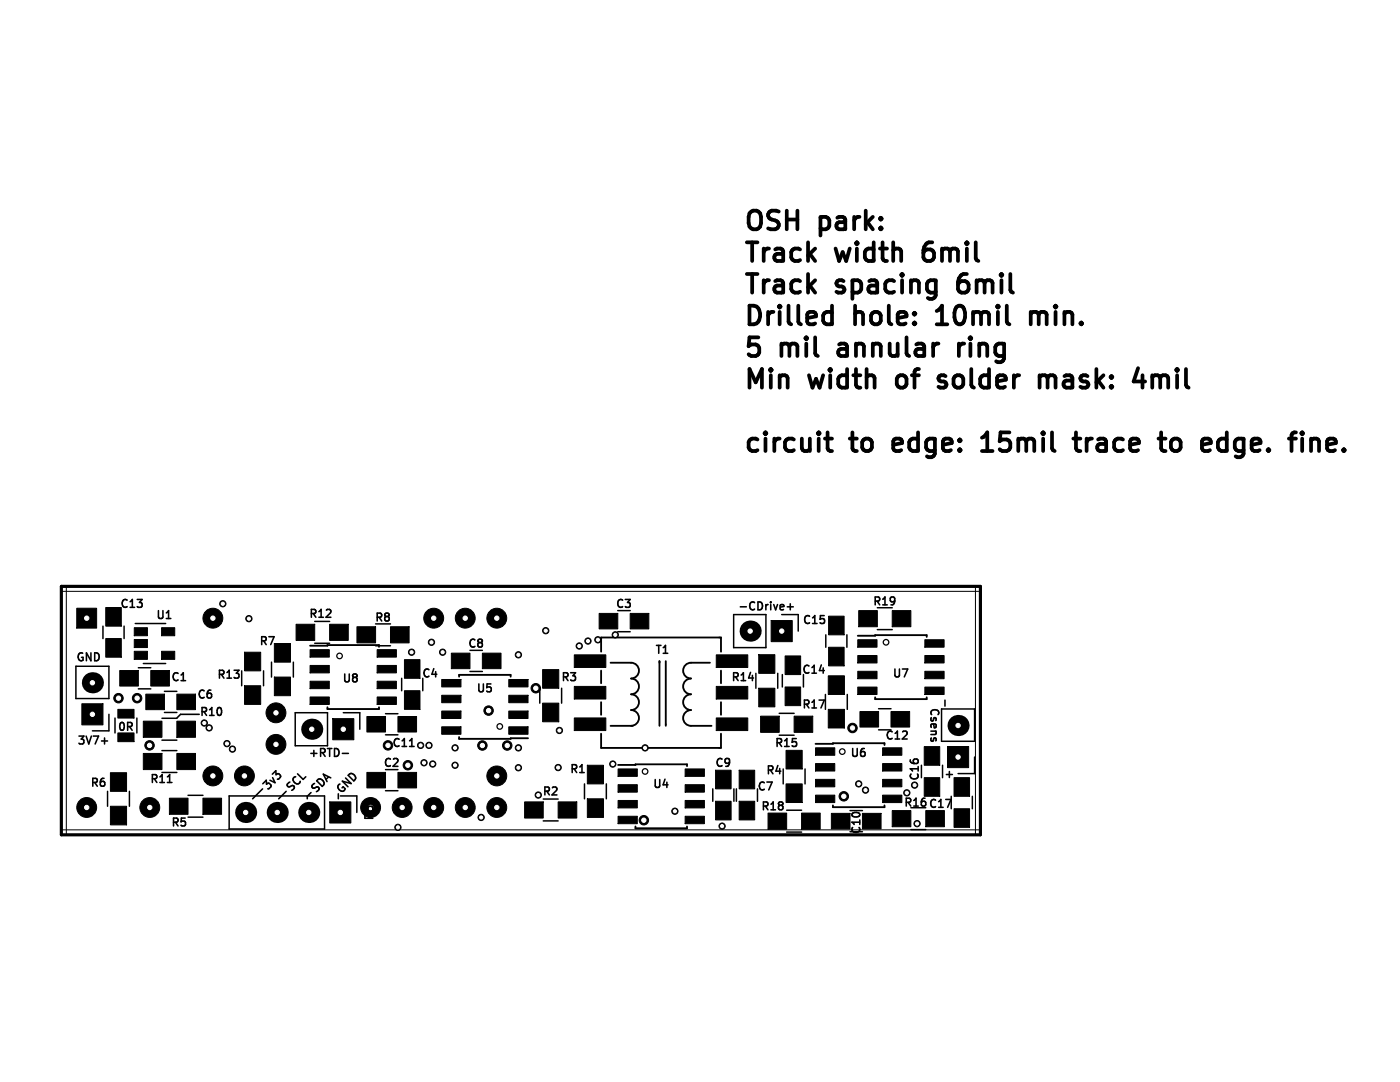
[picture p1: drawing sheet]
<svg xmlns="http://www.w3.org/2000/svg" width="279mm" height="216mm" viewBox="0 0 279 216" stroke-linecap="round" stroke-linejoin="round" font-family="sans-serif">
<g fill="none" stroke="#000" stroke-width=".31">
<path d="M25.4 119.8a.63 .63 0 0 0-.8 0 .63 .63 0 0 0-.2 .7 .59 .59 0 0 0 .3 .6 .59 .59 0 0 0 .7-.1M27.4 119.6h1l-.6 .6 .5 .2v.6l-.2 .2-.7-.2M124.3 119.8a.63 .63 0 0 0-.8 0 .63 .63 0 0 0-.2 .7 .59 .59 0 0 0 .3 .6 .59 .59 0 0 0 .7-.1M124.8 119.6h1l-.6 .6 .5 .2v.6l-.2 .2-.7-.2M174.7 119.9h.7l.2-.3-.1-.3-.2-.2h-.6v1.6M175 119.9l.6 .8M176.2 119.6l.4-.5v1.6M178.6 119.8l-.3 .3-.5-.1-.1-.2 .1-.6 .5-.1 .2 .2a1.04 1.04 0 0 1-.4 1.4h-.3M16.5 130.3a.73 .73 0 0 0-.9 .8 .73 .73 0 0 0 .9 .7l.1-.6h-.3M18.1 130.3v1.5l-.9-1.5v1.5M18.9 130.3a.79 .79 0 0 1 .9 .8 .79 .79 0 0 1-.9 .7zM26 120.1l.4-.5v1.6"/>
<path d="M26 121.2h.9M31.6 121.8v1.3l.3 .3h.3l.3-.3v-1.3M33.2 123.4h.9M33.2 122.3l.4-.5v1.6M35.5 134.4a.63 .63 0 0 0-.8 0 .63 .63 0 0 0-.1 .7 .59 .59 0 0 0 .3 .6 .59 .59 0 0 0 .6 0M36.1 135.8h.9M36.1 134.7l.5-.5v1.6M40.7 137.9a.63 .63 0 0 0-.7-.1 .63 .63 0 0 0-.2 .8 .59 .59 0 0 0 .3 .6 .59 .59 0 0 0 .6-.1M42.1 137.7a.62 .62 0 0 0-.8 .7v.6l.2 .2 .4 .1 .3-.2v-.5l-.1-.2-.5-.1-.3 .3M43.8 134.6l.7-.1 .2-.2-.1-.4-.2-.2h-.6v1.6M44.2 134.6l.5 .7M45.3 135.3h.9"/>
<path d="M45.3 134.2l.4-.5v1.6M46.7 133.7h1l-.5 .6 .4 .2v.7l-.2 .1-.7-.1M52.2 127.9l.8-.1 .1-.2v-.4l-.3-.2h-.6v1.6M52.6 127.9l.5 .7M53.7 127h1l-.7 1.6M62.1 122.4l.8-.1 .1-.2v-.4l-.3-.1h-.6v1.6M62.5 122.4l.5 .8M63.6 123.2h.9M63.6 122l.5-.4v1.6M65.1 121.7l.6-.1 .3 .1v.3l-.9 1.2h.9M68.8 134.5v1.3l.3 .3h.3l.3-.3v-1.3M70.7 135.2l-.3 .3v.3l.3 .3h.3l.3-.3-.1-.5-.2-.1"/>
<path d="M70.7 135.2l-.3-.3 .3-.4 .4 .1 .2 .2-.3 .4M70.7 135.2h.3M75.3 123.2l.7-.1 .2-.2-.1-.4-.2-.2h-.6v1.6M75.7 123.2l.5 .7M77.1 123l-.3-.3 .3-.4 .4 .1 .2 .2-.3 .4M77.1 123l-.3 .3v.3l.3 .3h.3l.3-.3v-.3l-.3-.3M77.1 123h.3M85.6 133.6a.63 .63 0 0 0-.8 0 .63 .63 0 0 0-.2 .8 .59 .59 0 0 0 .3 .6 .59 .59 0 0 0 .7-.1M86.6 133.4l-.4 1.1h1M86.9 134v1.1M94.8 127.7a.63 .63 0 0 0-.8 0 .63 .63 0 0 0-.2 .7 .59 .59 0 0 0 .3 .6 .59 .59 0 0 0 .7 0M95.6 136.5v1.2l.3 .3h.4l.2-.3v-1.2"/>
<path d="M95.7 128.2l-.3 .3v.3l.3 .3h.3l.3-.3v-.3l-.3-.3M95.7 128.2l-.3-.3 .3-.4h.3l.3 .3-.3 .4M95.7 128.2h.3M98 136.5h-.8l-.1 .7 .3-.1h.5l.1 .3v.5l-.3 .1-.6-.1M112.5 135.1l.7-.1 .2-.2-.1-.4-.2-.2h-.6v1.6M112.8 135.1l.6 .7M113.9 134.2h1l-.6 .6 .5 .2v.7l-.2 .1-.7-.1M131 128.8h.9M131.5 128.8v1.6M132.4 130.4h.9M132.4 129.2l.4-.4v1.6M146.4 135.1l.8-.1 .1-.2-.1-.4-.2-.2h-.6v1.6"/>
<path d="M146.8 135.1l.5 .7M147.7 121.1h1.2M147.9 135.8h.9M147.9 134.7l.5-.5v1.6M149.8 134.2l-.4 1.1h1M150.2 134.8v1M150.6 120.3a.63 .63 0 0 0-.8 0 .63 .63 0 0 0-.2 .7 .59 .59 0 0 0 .3 .6 .59 .59 0 0 0 .7-.1M151.3 120.1a.79 .79 0 0 1 .9 .8 .79 .79 0 0 1-.9 .8zM152.8 120.6v1.1M153.3 120.6l-.3 .1-.2 .2M153.8 120.1v.2M153.8 120.6v1.1"/>
<path d="M154.4 120.6l.4 1.1 .4-1.1M155.7 121.2l.7-.2v-.3l-.5-.1-.2 .3 .1 .7h.6M157.1 121.1h1.2M157.7 120.5v1.2M161.4 132.9a.63 .63 0 0 0-.7 0 .63 .63 0 0 0-.2 .7 .59 .59 0 0 0 .3 .7 .59 .59 0 0 0 .6-.1M161.6 123a.63 .63 0 0 0-.8 0 .63 .63 0 0 0-.2 .7 .59 .59 0 0 0 .3 .6 .59 .59 0 0 0 .7 0M162 133.2l.5-.4v1.5M162 134.3h.9M162.2 124.4h.9M162.2 123.3l.4-.5v1.6M163.5 139.7h1l-.7 1.6M163.9 132.7l-.4 1.1h1"/>
<path d="M164.3 133.3v1M164.5 122.8h-.8v.8l.2-.2 .5 .1 .2 .2-.1 .6-.2 .1-.6-.1M176.2 120.7h.9M178.6 133.5v1.3l.3 .3h.3l.3-.3v-1.3M180.1 133.5h1l-.6 1.6M188.6 139.7v1.2M15.8 146.9h.9l-.5 .6 .5 .1v.7l-.3 .2-.6-.2M17.2 146.9l.5 1.6 .5-1.6M18.5 156.1h.8l.1-.3-.1-.3-.2-.2h-.6v1.6M18.6 146.9h1.1l-.7 1.6M18.9 156.1l.5 .8M20.3 147.9h1.2"/>
<path d="M20.8 155.3a.62 .62 0 0 0-.8 .7v.6l.2 .2 .4 .1 .2-.2 .1-.5-.1-.2-.5-.1-.3 .3M20.9 147.3v1.2M24 144.3l.3-.1a.84 .84 0 0 1 .5 .7 .84 .84 0 0 1-.5 .8l-.3-.1-.1-.5zM25.5 145l.7-.1 .2-.2-.1-.4-.2-.1h-.6v1.5M25.8 145l.6 .7M30.4 155.4l.8-.1 .1-.2-.1-.4-.2-.1h-.6v1.5M30.8 155.4l.5 .7M31.9 156.1h.9M31.9 155l.5-.4v1.5M33.4 156.1h.9M33.4 155l.5-.4v1.5M39.8 142.5h-3.8l-.7 .8"/>
<path d="M40.3 142l.8-.1 .1-.2-.1-.4-.2-.1h-.6v1.6M40.7 142l.5 .8M41.8 142.8h.9M41.8 141.6l.5-.4v1.6M43.5 141.3l.2-.1a.84 .84 0 0 1 .5 .8 .84 .84 0 0 1-.5 .8l-.2-.2-.2-.4zM52.4 157.4l-2 2M52.4 156.4l.7-.7 .1 .8 .4-.2 .5 .5-.4 .5-.2 .1M54.4 154.5l.6-.7 .1 .8 .4-.2 .4 .3v.4l-.5 .4M54.4 155.2l.5 1-1-.5M57.1 157.9l-1.5 1.5M57.8 156.1l-.4 .3-.1 .3 .3 .3 .7-.3 .4 .2v.4l-.5 .4M59 155a.63 .63 0 0 0-.5 .5 .63 .63 0 0 0 .4 .7 .59 .59 0 0 0 .6 .2 .59 .59 0 0 0 .4-.5"/>
<path d="M59.4 154.4l1.1 1.1 .5-.5M62 150.3h1.2M62.1 158.2l-.8 .7v.5M62.6 149.7v1.2M62.8 156.3l-.5 .4v.4l.4 .2 .7-.3 .3 .3-.1 .3-.5 .4M63.2 155.8a.79 .79 0 0 1 1.2-.1 .79 .79 0 0 1-.1 1.2zM64 150.2l.7-.1 .2-.2-.1-.4-.2-.1h-.6v1.5M64.4 150.2l.5 .7M65.3 149.4h.9M65.6 155l-.5 .5M65.8 149.4v1.5M66 155.2l-1.5-.7 .8 1.5"/>
<path d="M66.8 149.4a.79 .79 0 0 1 .9 .7 .79 .79 0 0 1-.9 .8zM67.5 158.4v1M67.8 156.5a.73 .73 0 0 0-.1 1.1 .73 .73 0 0 0 1.2-.1l-.4-.5-.2 .2M68.3 150.3h1.2M69 155.2l1.1 1.2-1.8-.5 1.1 1.1M69.8 154.4a.81 .81 0 0 1 1 .4 .81 .81 0 0 1-.2 1l-1.1-1.1zM77.9 151.5a.63 .63 0 0 0-.8 0 .63 .63 0 0 0-.2 .7 .59 .59 0 0 0 .3 .6 .59 .59 0 0 0 .7 0M78.5 151.5l.6-.2 .2 .2 .1 .3-1 1.1h1M79.6 147.5a.63 .63 0 0 0-.7 0 .63 .63 0 0 0-.2 .8 .59 .59 0 0 0 .3 .6 .59 .59 0 0 0 .6-.1M80.2 148.9h.9M80.2 147.8l.5-.4v1.5M81.7 148.9h.9"/>
<path d="M81.7 147.8l.5-.4v1.5M108.7 157.9l.8-.1 .1-.2v-.4l-.3-.2h-.6v1.6M109.1 157.9l.5 .7M110.2 157.2l.6-.2 .3 .2v.3l-.9 1.1h.9M114.2 153.4l.7-.1 .2-.2-.1-.4-.2-.1h-.6v1.6M114.6 153.4l.5 .8M115.7 154.2h.9M115.7 153l.4-.4v1.6M130.8 155.6v1.2l.3 .3h.3l.3-.3v-1.2M132.7 155.5l-.4 1.1h1M133.1 156.1v1M144.1 151.5a.63 .63 0 0 0-.8 0 .63 .63 0 0 0-.2 .7 .59 .59 0 0 0 .3 .6 .59 .59 0 0 0 .7 0"/>
<path d="M145.6 152l-.3 .3h-.3l-.3-.3 .1-.6 .5-.1 .2 .2a1.04 1.04 0 0 1-.4 1.4h-.3M152.5 156.2a.63 .63 0 0 0-.8 0 .63 .63 0 0 0-.2 .7 .59 .59 0 0 0 .4 .7 .59 .59 0 0 0 .6-.1M153 156h1.1l-.7 1.6M153.4 153.7l.7-.1 .2-.2-.1-.4-.2-.2h-.6v1.6M153.7 153.7l.6 .7M155.1 148.2l.7-.1 .2-.2-.1-.4-.2-.1h-.6v1.5M155.2 152.8l-.3 1.1h.9M155.5 148.2l.5 .7M155.6 153.4v1M156.6 148.9h.9M156.6 147.8l.4-.4v1.5M158.9 147.4h-.7l-.1 .7 .2-.1h.5l.2 .3-.1 .5-.2 .1-.6-.1"/>
<path d="M160.5 140.5l.8-.1 .1-.2v-.4l-.3-.1h-.6v1.6M160.9 140.5l.5 .8M162 141.3h.9M162 140.1l.5-.4v1.6M170.2 149.4v1.2l.3 .3h.3l.3-.3v-1.2M172.5 149.4a.62 .62 0 0 0-.8 .6v.6l.2 .3h.4l.3-.1v-.5l-.1-.3h-.5l-.3 .3M178 146a.63 .63 0 0 0-.7 0 .63 .63 0 0 0-.2 .8 .59 .59 0 0 0 .3 .6 .59 .59 0 0 0 .6-.1M178.6 147.5h.9M178.6 146.3l.5-.4v1.6M180.1 146l.6-.1 .3 .1v.3l-.9 1.2h.9M181.7 151.6a.62 .62 0 0 0 .6 .8h.6l.3-.2v-.4l-.1-.3h-.5l-.3 .1v.5l.3 .3M181.8 154.5a.63 .63 0 0 0 0 .7 .63 .63 0 0 0 .8 .2 .59 .59 0 0 0 .6-.3 .59 .59 0 0 0-.1-.6"/>
<path d="M182.4 159.7l.4-.4v1.5M183.2 153v.9M183.2 153.4h-1.5l.4 .5M184.6 159.3a.62 .62 0 0 0-.7 .6v.6l.1 .3h.5l.2-.1 .1-.5-.2-.3h-.4l-.3 .3M185.8 145.9h1M185.9 143.2v.6h.3l.1-.4 .2-.2 .3 .2v.4M185.9 147.2v.6h.3l.1-.3 .2-.3 .3 .3v.3M185.9 142.6a.63 .63 0 0 1 0-.8 .63 .63 0 0 1 .8-.2 .59 .59 0 0 1 .6 .3 .59 .59 0 0 1-.1 .7M186.3 144.5l.2 .7 .3-.1v-.4l-.2-.2h-.7v.6M186.7 145.9l.1 .2v.4l-1 .1M186.7 159.7a.63 .63 0 0 0-.8 0 .63 .63 0 0 0-.2 .7 .59 .59 0 0 0 .4 .6 .59 .59 0 0 0 .6-.1M187.3 160l.5-.5v1.6"/>
<path d="M188.7 159.5h1.1l-.7 1.6M188.9 154.5h1.2M189.5 153.9v1.2M34.6 164.1l.8-.1 .1-.2v-.4l-.3-.2h-.6v1.6M35 164.1l.5 .7M37 163.2h-.8l-.1 .8 .3-.2 .5 .1 .1 .2v.6l-.3 .1-.6-.1M72.8 161.9v-1l.6 .5 .2-.4h.7l.1 .2-.1 .7M73.7 163.3l-.1-.8-.2-.1-.4 .1-.2 .2v.6h1.6M152.4 160.8h.7l.2-.3-.1-.3-.2-.2h-.6v1.6M152.7 160.8l.6 .8M153.9 161.6h.9M153.9 160.5l.4-.5v1.6"/>
<path d="M155.7 160.7l-.3 .3v.3l.3 .3h.3l.3-.3-.1-.5-.2-.1M155.7 160.7l-.3-.3 .3-.4 .4 .1 .2 .2-.3 .4M155.7 160.7h.3M170.1 162.3a.93 .93 0 0 1 1.5 .3 .89 .89 0 0 1-1.6-.1zM170.2 165.1a.63 .63 0 0 0 0 .8 .63 .63 0 0 0 .7 .2 .59 .59 0 0 0 .6-.3 .59 .59 0 0 0-.1-.7M171.6 163.6v.9M171.6 164.1h-1.6l.5 .4M180.9 160.1l.7-.1 .2-.2-.1-.4-.2-.1h-.6v1.5M181.2 160.1l.6 .7M182.4 160.8h.9M187.3 161.1h.9"/>
</g>
<g fill="none" stroke="#000" stroke-width=".25">
<circle cx="67.8" cy="130.9" r=".55"/>
<circle cx="176.8" cy="128.2" r=".55"/>
<circle cx="99.7" cy="145" r=".55"/>
<circle cx="128.7" cy="153.9" r=".55"/>
<circle cx="168.1" cy="150" r=".55"/>
</g>
<path d="M12.2 118h183.5M13.2 117v49.6M194.7 117v49.6M12.2 165.6h183.5" fill="none" stroke="#000" stroke-width=".2"/>
<path d="M12.2 117h183.5v49.6h-183.5z" fill="none" stroke="#000" stroke-width=".63"/>
<g fill="none" stroke="#000" stroke-width=".74">
<path d="M149 48.4h2.2M149 54.7h2.2M149.6 42.6a1.25 1.25 0 0 1 1.4-.6 1.25 1.25 0 0 1 .9 1.3v1.2a1.24 1.24 0 0 1-1.3 1.3 1.24 1.24 0 0 1-1.2-1.3v-1.2zM150.1 48.4v3.7M150.1 54.7v3.7M152.4 49.6v2.5M152.4 55.9v2.5M153.5 49.6a.95 .95 0 0 0-1.1 .7M153.5 55.9a.95 .95 0 0 0-1.1 .7M154.7 49.8l.4-.2h.7l.3 .2 .2 .3v2M154.7 56.1l.4-.2h.7l.3 .2 .2 .3v2M155.4 42.2l-.5-.2h-.9a.9 .9 0 0 0-.7 .9 .9 .9 0 0 0 .7 .9 1.36 1.36 0 0 1 1.4 .9 .95 .95 0 0 1-.7 1.1h-.9l-.5-.2"/>
<path d="M156.3 50.5l-.3 .2h-.9a.73 .73 0 0 0-.6 .7 .73 .73 0 0 0 .6 .7h.9l.3-.2M156.3 56.8l-.3 .2h-.9a.73 .73 0 0 0-.6 .7 .73 .73 0 0 0 .6 .7h.9l.3-.2M157 42v3.8M157 43.8h2.1M159.1 42v3.8M159.7 49.8l-.4-.2h-.7l-.3 .2-.4 .5v1.1l.4 .5 .3 .2h.7l.4-.2M159.7 56.1l-.4-.2h-.7l-.3 .2-.4 .5v1.1l.4 .5 .3 .2h.7l.4-.2M161.3 48.4v3.7M161.3 54.7v3.7M161.6 50.7l1.1 1.4M161.6 57l1.1 1.4M162.7 49.6l-1.4 1.4"/>
<path d="M162.7 55.9l-1.4 1.4M163.7 43.5l.4-.2h.7l.4 .2 .3 .5v1l-.3 .6-.4 .2h-.7l-.4-.2M163.7 43.3v3.7M166.8 49.6l.7 2.5 .7-1.8 .7 1.8 .7-2.5M167.1 43.5l.4-.2h.7l.3 .2 .2 .3v2M168.3 56.1l-.3-.2h-.5l-.4 .2-.2 .3 .2 .6 1.2 .3 .2 .4-.2 .5-.3 .2h-.7l-.4-.2M168.7 44.2l-.4 .1h-.8a.73 .73 0 0 0-.6 .7 .73 .73 0 0 0 .6 .8h.8l.4-.2M170.1 56.1l.4-.2h.7l.3 .2 .4 .5v1.1l-.4 .5-.3 .2h-.7l-.4-.2M170.1 55.9v3.7M170.5 43.3v2.5M171 48.4v.3M171 49.6v2.5"/>
<path d="M171 48.4l-.2 .1 .2 .2M171 48.4l.2 .1-.2 .2M171.5 43.3a.95 .95 0 0 0-1 .7M172.8 42v3.8M173.1 44.3l1.1 1.5M173.5 56.1l.3-.2h.7l.4 .2 .2 .3v2M174.2 43.3l-1.4 1.4M174.4 49.8l-.4-.2h-.7l-.4 .2-.3 .5v1.1l.3 .5 .4 .2h.7l.4-.2M174.4 48.4v3.7M175.1 56.8l-.4 .2h-.9a.73 .73 0 0 0-.5 .7 .73 .73 0 0 0 .5 .7h.9l.4-.2M175.6 49.6h1.4M175.8 45.4l.2 .2-.2 .2"/>
<path d="M175.8 45.4l-.2 .2 .2 .2M175.8 43.5v.3M175.8 45.4v.4M175.8 43.5l.2 .1-.2 .2M175.8 43.5l-.2 .1 .2 .2M176.1 48.4v3.1l.2 .4 .7 .2M178.3 49.9a.92 .92 0 0 1 1.6 .2v2M178.3 48.4v3.7M178.4 56.1l-.3-.2h-.7l-.6 .4-.1 .3v1.1l.3 .5 .4 .2h.7l.3-.2M180 54.7v.3M180 55.9v2.5M180 54.7l-.1 .2 .1 .1"/>
<path d="M180 54.7l.2 .2-.2 .1M181.8 56.3a.92 .92 0 0 1 1.6 .1v2M181.8 55.9v2.5M186.1 48.4a1.47 1.47 0 0 0-1.8 1.5v1.5l.3 .5 .4 .2h.7l.5-.4 .2-.3v-.9l-.3-.6-.4-.1h-.7l-.4 .1-.3 .6M186.8 56.1l-.4-.2h-.7l-.4 .2-.3 .5v1.1l.3 .5 .4 .2h.7l.4-.2M186.8 55.9v3a1.01 1.01 0 0 1-1.6 .6M188 49.9a.92 .92 0 0 1 1.6 .2M188 49.6v2.5M189.6 50.1l.2-.3 .3-.2h.6l.3 .2 .2 .3v2M189.6 50.1v2M193 54.7a1.47 1.47 0 0 0-1.8 1.6v1.4l.3 .5 .4 .2h.7l.5-.4 .2-.3v-.9l-.3-.5-.4-.2h-.7l-.4 .2-.3 .5M193 48.4v.3"/>
<path d="M193 49.6v2.5M193 48.4l-.2 .1 .2 .2M193 48.4l.1 .1-.1 .2M194.7 48.4v3.1l.2 .4 .4 .2M194.9 56.3a.92 .92 0 0 1 1.6 .1M194.9 55.9v2.5M196.5 56.4l.2-.3 .3-.2h.6l.3 .2 .2 .3v2M196.5 56.4v2M199.9 54.7v.3M199.9 55.9v2.5M199.9 54.7l-.2 .2 .2 .1M199.9 54.7l.1 .2-.1 .1"/>
<path d="M201.6 54.7v3.2l.2 .3 .4 .2M149.6 61h.9a2.03 2.03 0 0 1 .8 3.2l-.3 .3-.5 .2h-.9zM149.6 77.4v-3.8l1.2 2.7 1.3-2.7v3.8M151.3 67.3h-1.7l-.2 1.8 .5-.4h.9l.4 .2 .3 .5v.9l-.2 .4-.5 .3h-.9l-.5-.3M153.3 62.2v2.5M153.8 73.6v.4M153.8 74.9v2.5M153.8 73.6l-.1 .2 .1 .2M153.8 73.6l.2 .2-.2 .2M154.4 62.2a.95 .95 0 0 0-1.1 .7M155.6 61v.4M155.6 62.2v2.5"/>
<path d="M155.6 74.9v2.5M155.6 61l-.2 .2 .2 .2M155.6 61l.2 .2-.2 .2M155.6 75.2a.92 .92 0 0 1 1.6 .2v2M156 68.6v2.4M156 68.9a.92 .92 0 0 1 1.5 .2M157.4 61v3.2l.1 .3 .4 .2M157.5 69.1l.2-.4 .4-.1h.5l.4 .1 .1 .4v1.9M157.5 69.1v1.9M159.3 61v3.2l.2 .3 .3 .2M160.9 67.3l-.2 .2 .2 .2M160.9 67.3v.4"/>
<path d="M160.9 68.6v2.4M160.9 67.3l.2 .2-.2 .2M161.1 63.5l1.8-.4-.2-.7-.4-.2h-.7l-.3 .2-.2 .4v1.4l.2 .3 .3 .2h.7l.4-.2M161.4 74.9l.7 2.5 .8-1.8 .7 1.8 .7-2.5M162.7 67.3v3.2l.2 .4 .3 .1M165.7 73.6v.4M165.7 74.9v2.5M165.7 73.6l-.2 .2 .2 .2M165.7 73.6l.2 .2-.2 .2M166 62.4l-.3-.2h-.7l-.5 .4-.2 .3v1.1l.3 .5 .4 .2h.7l.3-.2M166 61v3.7M167.5 68.7l.3-.1h.7l.4 .1 .2 .4v1.9"/>
<path d="M169.1 69.4l-.4 .2h-.9a.73 .73 0 0 0-.5 .7 .73 .73 0 0 0 .5 .7h.9l.4-.1M169.1 73.6v3.8M169.1 75.1l-.4-.2h-.7l-.5 .3-.2 .4v1l.3 .6 .4 .2h.7l.4-.2M170.3 74.9h1.4M170.6 62.6a.92 .92 0 0 1 1.6 .2v1.9M170.6 61v3.7M170.8 68.9a.92 .92 0 0 1 1.6 .2v1.9M170.8 68.6v2.4M170.8 73.6v3.2l.2 .4 .7 .2M172.9 75.2a.92 .92 0 0 1 1.6 .2v2M172.9 73.6v3.8M174.2 62.4a1.01 1.01 0 0 1 1.6 .5v1.1a1.01 1.01 0 0 1-1 .8 1.01 1.01 0 0 1-1-.8v-1.1z"/>
<path d="M174.2 68.9a.92 .92 0 0 1 1.6 .2v1.9M174.2 68.6v2.4M177.4 61v3.2l.2 .3 .3 .2M177.6 68.6v1.9l.1 .4a1.01 1.01 0 0 0 1.4-.2M179.1 63.5l1.8-.4-.2-.7-.3-.2h-.7l-.4 .2-.2 .4v1.4l.2 .3 .4 .2h.7l.3-.2M179.1 68.6v2.4M179.3 75.1a1.01 1.01 0 0 1 1.6 .5v1a1.01 1.01 0 0 1-1 .8 1.01 1.01 0 0 1-.9-.8v-1zM180.9 67.3v3.2l.2 .4 .3 .1M182 74.9h1.4M182.5 64.4l.2 .1-.2 .2M182.5 64.4l-.2 .1 .2 .2M182.5 62.4v.4"/>
<path d="M182.5 64.4v.3M182.5 62.4l.2 .2-.2 .2M182.5 62.4l-.2 .2 .2 .2M182.9 68.7l.3-.1h.7l.4 .1 .2 .4v1.9M183.4 73.6l-.7 .2-.2 .4v3.2M184.5 69.4l-.4 .2h-.9a.73 .73 0 0 0-.5 .7 .73 .73 0 0 0 .5 .7h.9l.4-.1M186.2 68.6v2.4M186.9 62.1l.7-.6 .4-.5v3.7M186.9 64.7h2.2M187.3 68.6a.95 .95 0 0 0-1.1 .7M188.7 75.1l-.3-.2h-.6l-.3 .2-.2 .3 .2 .5 1.2 .4 .2 .3-.2 .6-.3 .2h-.8l-.3-.2M190.5 75.2a1.01 1.01 0 0 1 1-.3 1.01 1.01 0 0 1 .7 .7v1a1.01 1.01 0 0 1-.9 .8 1.01 1.01 0 0 1-1-.8v-1z"/>
<path d="M191 61.2a.88 .88 0 0 1 1.4 .5 2.9 2.9 0 0 1-.3 2.8 .88 .88 0 0 1-1.4-.5 2.9 2.9 0 0 1 .3-2.8zM191.4 68.6v2.4M192.4 68.6a.95 .95 0 0 0-1 .7M193.7 67.3v.4M193.7 68.6v2.4M193.7 67.3l-.2 .2 .2 .2M193.7 67.3l.1 .2-.1 .2M193.8 73.6v3.2l.2 .4 .4 .2M194.2 62.6a.92 .92 0 0 1 1.6 .2M194.2 62.2v2.5M195.4 68.9a.92 .92 0 0 1 1.6 .2v1.9M195.4 68.6v2.4"/>
<path d="M195.8 62.8l.2-.4 .3-.2h.6l.3 .2 .2 .4v1.9M195.8 62.8v1.9M197.4 75.1l-.4-.2h-.7l-.3 .2-.4 .5v1l.4 .6 .3 .2h.7l.4-.2M197.4 73.6v3.8M199 76.1l1.7-.3-.1-.7-.4-.2h-.7l-.3 .2-.2 .3v1.4l.2 .4 .3 .2h.7l.4-.2M199.2 61v.4M199.2 62.2v2.5M199.2 61l-.2 .2 .2 .2M199.2 61l.1 .2-.1 .2M200.4 68.7l-.4-.1h-.7l-.3 .1-.4 .6v1l.4 .6 .3 .1h.7l.4-.1M200.4 68.6v3a1.01 1.01 0 0 1-1.6 .5M200.9 61v3.2l.2 .3 .4 .2"/>
<path d="M202.3 74.9v2.5M203.4 74.9a.95 .95 0 0 0-1.1 .7M205.7 62.6a.92 .92 0 0 1 1.6 .2M205.7 62.2v2.5M207.3 62.8l.2-.4 .3-.2h.6l.3 .2 .2 .4v1.9M207.3 62.8v1.9M207.5 75.2a.92 .92 0 0 1 1.6 .2M207.5 74.9v2.5M209.1 75.4l.1-.3 .4-.2h.5l.4 .2 .2 .3v2M209.1 75.4v2M210.7 61v.4M210.7 62.2v2.5"/>
<path d="M210.7 61l-.2 .2 .2 .2M210.7 61l.1 .2-.1 .2M212.4 62.6a.92 .92 0 0 1 1.6 .2v1.9M212.4 62.2v2.5M212.4 75.1l.4-.2h.7l.3 .2 .2 .3v2M214 75.8l-.3 .1h-.9a.73 .73 0 0 0-.6 .7 .73 .73 0 0 0 .6 .8h.9l.3-.2M215.8 64.4l.2 .1-.2 .2M215.8 64.4l-.2 .1 .2 .2M215.8 64.4v.3M217 75.1l-.3-.2h-.6l-.3 .2-.2 .3 .2 .5 1.2 .4 .2 .3-.2 .6-.3 .2h-.7l-.4-.2M218.8 73.6v3.8M219.2 75.9l1 1.5"/>
<path d="M220.2 74.9l-1.4 1.4M221.8 77l.2 .2-.2 .2M221.8 77l-.2 .2 .2 .2M221.8 75.1v.3M221.8 77v.4M221.8 75.1l.2 .1-.2 .2M221.8 75.1l-.2 .1 .2 .2M227.1 73.5l-.9 2.6h2.3M228 74.9v2.5M230 75.2a.92 .92 0 0 1 1.6 .2M230 74.9v2.5M231.6 75.4l.1-.3 .4-.2h.5l.4 .2 .1 .3v2"/>
<path d="M231.6 75.4v2M234.9 73.6v.4M234.9 74.9v2.5M234.9 73.6l-.2 .2 .2 .2M234.9 73.6l.2 .2-.2 .2M236.7 73.6v3.2l.2 .4 .3 .2M151.2 87.7l-.4-.2h-.7l-.5 .4-.2 .3v1.1l.4 .5 .3 .2h.7l.4-.2M152.8 86.3v.3M152.8 87.5v2.5M152.8 86.3l-.2 .2 .2 .1M152.8 86.3l.1 .2-.1 .1M154.5 87.5v2.5"/>
<path d="M155.6 87.5a.95 .95 0 0 0-1.1 .7M158.4 87.7l-.3-.2h-.7l-.4 .2-.3 .5v1.1l.3 .5 .4 .2h.7l.3-.2M160 87.5v2l.2 .3a1.01 1.01 0 0 0 1.4-.2M161.6 87.5v2.5M163.4 86.3v.3M163.4 87.5v2.5M163.4 86.3l-.2 .2 .2 .1M163.4 86.3l.2 .2-.2 .1M164.6 87.5h1.4M165.2 86.3v3.2l.1 .3 .7 .2M169.6 87.5h1.4M170.1 86.3v3.2l.2 .3 .7 .2"/>
<path d="M172.4 87.7a1.01 1.01 0 0 1 1.6 .5v1.1a1.01 1.01 0 0 1-1 .7 1.01 1.01 0 0 1-.9-.7v-1.1zM178.3 88.8l1.7-.4-.1-.7-.4-.2h-.7l-.4 .2-.1 .3v1.5l.1 .3 .4 .2h.7l.4-.2M183.2 87.7l-.3-.2h-.7l-.4 .2-.4 .5v1.1l.4 .5 .4 .2h.7l.3-.2M183.2 86.3v3.7M186.6 87.7l-.4-.2h-.7l-.3 .2-.4 .5v1.1l.4 .5 .3 .2h.7l.4-.2M186.6 87.5v3a1.01 1.01 0 0 1-1.6 .6M188.2 88.8l1.7-.4-.1-.7-.4-.2h-.7l-.3 .2-.2 .3v1.5l.2 .3 .3 .2h.7l.4-.2M191.5 89.6l.2 .2-.2 .2M191.5 89.6l-.1 .2 .1 .2M191.5 87.7v.3M191.5 89.6v.4M191.5 87.7l.2 .2-.2 .1"/>
<path d="M191.5 87.7l-.1 .2 .1 .1M196 87.3l.3-.1 .7-.9v3.7M196 90h2.1M201.5 86.3h-1.8l-.2 1.7 .5-.3h.9l.4 .2 .3 .5v.9l-.1 .3-.6 .4h-.9l-.5-.4M203.2 87.9a.92 .92 0 0 1 1.6 .1M203.2 87.5v2.5M204.8 88l.2-.3 .3-.2h.6l.3 .2 .2 .3v2M204.8 88v2M208.2 86.3v.3M208.2 87.5v2.5M208.2 86.3l-.2 .2 .2 .1M208.2 86.3l.2 .2-.2 .1"/>
<path d="M210 86.3v3.2l.1 .3 .4 .2M214.2 87.5h1.4M214.7 86.3v3.2l.2 .3 .7 .2M216.9 87.5v2.5M217.9 87.5a.95 .95 0 0 0-1 .7M219.2 87.7l.3-.2h.7l.4 .2 .2 .3v2M220.8 88.4l-.4 .2h-.9a.73 .73 0 0 0-.5 .7 .73 .73 0 0 0 .5 .7h.9l.4-.2M224.1 87.7l-.3-.2h-.7l-.4 .2-.4 .5v1.1l.4 .5 .4 .2h.7l.3-.2M225.5 88.8l1.8-.4-.2-.7-.3-.2h-.7l-.4 .2-.2 .3v1.5l.2 .3 .4 .2h.7l.3-.2M231.2 87.5h1.4M231.7 86.3v3.2l.2 .3 .7 .2M233.9 87.9a1.01 1.01 0 0 1 .9-.4 1.01 1.01 0 0 1 .8 .7v1.1a1.01 1.01 0 0 1-1 .7 1.01 1.01 0 0 1-.9-.7v-1.1z"/>
<path d="M239.9 88.8l1.7-.4-.1-.7-.4-.2h-.7l-.4 .2-.1 .3v1.5l.1 .3 .4 .2h.7l.4-.2M244.8 87.7l-.3-.2h-.7l-.4 .2-.3 .5v1.1l.3 .5 .4 .2h.7l.3-.2M244.8 86.3v3.7M248.2 87.7l-.4-.2h-.7l-.3 .2-.4 .5v1.1l.4 .5 .3 .2h.7l.4-.2M248.2 87.5v3a1.01 1.01 0 0 1-1.6 .6M249.8 88.8l1.8-.4-.2-.7-.4-.2h-.7l-.3 .2-.2 .3v1.5l.2 .3 .3 .2h.7l.4-.2M253.2 89.6l.1 .2-.1 .2M253.2 89.6l-.2 .2 .2 .2M253.2 89.6v.4M257.2 87.5h1.4M258.6 86.3l-.7 .2-.1 .3v3.2M259.9 86.3v.3"/>
<path d="M259.9 87.5v2.5M259.9 86.3l-.2 .2 .2 .1M259.9 86.3l.2 .2-.2 .1M261.6 87.9a.92 .92 0 0 1 1.6 .1v2M261.6 87.5v2.5M264.8 88.8l1.8-.4-.2-.7-.3-.2h-.7l-.4 .2-.2 .3v1.5l.2 .3 .4 .2h.7l.3-.2M268.2 89.6l.2 .2-.2 .2M268.2 89.6l-.2 .2 .2 .2M268.2 89.6v.4"/>
</g>
<g fill="#000" stroke="#000" stroke-width=".2">
<path d="M15.3 121.4h4v3.9h-4z" fill-rule="evenodd"/>
<path d="M21.1 127.4h3.1v3.7h-3.1z" fill-rule="evenodd"/>
<path d="M21.1 121.2h3.1v3.7h-3.1z" fill-rule="evenodd"/>
<path d="M26.8 130h2.6v1.6h-2.6z" fill-rule="evenodd"/>
<path d="M26.8 127.6h2.6v1.6h-2.6z" fill-rule="evenodd"/>
<path d="M26.8 125.2h2.6v1.7h-2.6z" fill-rule="evenodd"/>
<path d="M23.9 133.8h3.7v3.1h-3.7z" fill-rule="evenodd"/>
<path d="M32.2 125.2h2.7v1.7h-2.7z" fill-rule="evenodd"/>
<path d="M32.2 130h2.7v1.6h-2.7z" fill-rule="evenodd"/>
<path d="M29.1 138.5h3.7v3.1h-3.7z" fill-rule="evenodd"/>
<path d="M30.1 133.8h3.7v3.1h-3.7z" fill-rule="evenodd"/>
<path d="M35.3 138.5h3.7v3.1h-3.7z" fill-rule="evenodd"/>
<path d="M48.8 130.1h3.2v3.8h-3.2z" fill-rule="evenodd"/>
<path d="M48.8 136.8h3.2v3.8h-3.2z" fill-rule="evenodd"/>
<path d="M54.8 128.4h3.2v3.7h-3.2z" fill-rule="evenodd"/>
<path d="M54.8 135.1h3.2v3.7h-3.2z" fill-rule="evenodd"/>
<path d="M61.9 129.6h3.8v1.5h-3.8z" fill-rule="evenodd"/>
<path d="M61.9 132.8h3.8v1.5h-3.8z" fill-rule="evenodd"/>
<path d="M61.9 135.9h3.8v1.5h-3.8z" fill-rule="evenodd"/>
<path d="M59.1 124.6h3.7v3.2h-3.7z" fill-rule="evenodd"/>
<path d="M65.8 124.6h3.7v3.2h-3.7z" fill-rule="evenodd"/>
<path d="M71.2 125.1h3.8v3.2h-3.8z" fill-rule="evenodd"/>
<path d="M75.3 135.9h3.8v1.5h-3.8z" fill-rule="evenodd"/>
<path d="M75.3 132.8h3.8v1.5h-3.8z" fill-rule="evenodd"/>
<path d="M75.3 129.6h3.8v1.5h-3.8z" fill-rule="evenodd"/>
<path d="M77.9 125.1h3.7v3.2h-3.7z" fill-rule="evenodd"/>
<path d="M80.7 131.6h3.1v3.7h-3.1z" fill-rule="evenodd"/>
<path d="M90.1 130.3h3.7v3.1h-3.7z" fill-rule="evenodd"/>
<path d="M88.2 135.6h3.8v1.5h-3.8z" fill-rule="evenodd"/>
<path d="M88.2 138.7h3.8v1.5h-3.8z" fill-rule="evenodd"/>
<path d="M96.3 130.3h3.7v3.1h-3.7z" fill-rule="evenodd"/>
<path d="M101.5 138.7h3.9v1.5h-3.9z" fill-rule="evenodd"/>
<path d="M101.5 135.6h3.9v1.5h-3.9z" fill-rule="evenodd"/>
<path d="M108.3 133.6h3.2v3.7h-3.2z" fill-rule="evenodd"/>
<path d="M114.6 130.7h6.3v2.5h-6.3z" fill-rule="evenodd"/>
<path d="M114.6 137h6.3v2.5h-6.3z" fill-rule="evenodd"/>
<path d="M119.6 122.4h3.7v3.1h-3.7z" fill-rule="evenodd"/>
<path d="M125.8 122.4h3.7v3.1h-3.7z" fill-rule="evenodd"/>
<path d="M142.9 130.7h6.3v2.5h-6.3z" fill-rule="evenodd"/>
<path d="M142.9 137h6.3v2.5h-6.3z" fill-rule="evenodd"/>
<path d="M151.4 130.6h3.2v3.8h-3.2z" fill-rule="evenodd"/>
<path d="M151.4 137.3h3.2v3.7h-3.2z" fill-rule="evenodd"/>
<path d="M153.9 123.8h4.2v4.2h-4.2z" fill-rule="evenodd"/>
<path d="M156.7 130.9h3.1v3.7h-3.1z" fill-rule="evenodd"/>
<path d="M165.4 129.2h3.1v3.7h-3.1z" fill-rule="evenodd"/>
<path d="M165.4 123h3.1v3.7h-3.1z" fill-rule="evenodd"/>
<path d="M165.3 134.9h3.2v3.7h-3.2z" fill-rule="evenodd"/>
<path d="M171.2 127.7h3.8v1.4h-3.8z" fill-rule="evenodd"/>
<path d="M171.2 130.8h3.8v1.5h-3.8z" fill-rule="evenodd"/>
<path d="M171.2 133.9h3.8v1.5h-3.8z" fill-rule="evenodd"/>
<path d="M171.2 137.1h3.8v1.5h-3.8z" fill-rule="evenodd"/>
<path d="M171.4 121.8h3.7v3.3h-3.7z" fill-rule="evenodd"/>
<path d="M178.1 121.8h3.7v3.3h-3.7z" fill-rule="evenodd"/>
<path d="M184.6 137.1h3.8v1.5h-3.8z" fill-rule="evenodd"/>
<path d="M184.6 133.9h3.8v1.5h-3.8z" fill-rule="evenodd"/>
<path d="M184.6 130.8h3.8v1.5h-3.8z" fill-rule="evenodd"/>
<path d="M184.6 127.7h3.8v1.4h-3.8z" fill-rule="evenodd"/>
<path d="M16.3 140.4h4.2v4.2h-4.2z" fill-rule="evenodd"/>
<path d="M22 154.2h3.3v3.7h-3.3z" fill-rule="evenodd"/>
<path d="M23.5 146.3h3.2v1.7h-3.2z" fill-rule="evenodd"/>
<path d="M23.5 141.5h3.2v1.8h-3.2z" fill-rule="evenodd"/>
<path d="M28.6 143.9h3.7v3.2h-3.7z" fill-rule="evenodd"/>
<path d="M28.6 150.3h3.7v3.3h-3.7z" fill-rule="evenodd"/>
<path d="M35.3 143.9h3.7v3.2h-3.7z" fill-rule="evenodd"/>
<path d="M35.3 150.3h3.7v3.3h-3.7z" fill-rule="evenodd"/>
<path d="M61.9 139.1h3.8v1.5h-3.8z" fill-rule="evenodd"/>
<path d="M66.4 143.4h4.2v4.2h-4.2z" fill-rule="evenodd"/>
<path d="M75.3 139.1h3.8v1.5h-3.8z" fill-rule="evenodd"/>
<path d="M73.2 154.1h3.7v3.1h-3.7z" fill-rule="evenodd"/>
<path d="M73.2 143h3.7v3.1h-3.7z" fill-rule="evenodd"/>
<path d="M79.4 154.1h3.7v3.1h-3.7z" fill-rule="evenodd"/>
<path d="M79.4 143h3.7v3.1h-3.7z" fill-rule="evenodd"/>
<path d="M80.7 137.8h3.1v3.7h-3.1z" fill-rule="evenodd"/>
<path d="M88.2 141.9h3.8v1.5h-3.8z" fill-rule="evenodd"/>
<path d="M88.2 145h3.8v1.5h-3.8z" fill-rule="evenodd"/>
<path d="M101.5 145h3.9v1.5h-3.9z" fill-rule="evenodd"/>
<path d="M101.5 141.9h3.9v1.5h-3.9z" fill-rule="evenodd"/>
<path d="M108.3 140.3h3.2v3.7h-3.2z" fill-rule="evenodd"/>
<path d="M114.6 143.3h6.3v2.5h-6.3z" fill-rule="evenodd"/>
<path d="M117.2 152.7h3.2v3.7h-3.2z" fill-rule="evenodd"/>
<path d="M117.2 159.4h3.2v3.7h-3.2z" fill-rule="evenodd"/>
<path d="M123.3 153.4h3.9v1.5h-3.9z" fill-rule="evenodd"/>
<path d="M123.3 156.6h3.9v1.5h-3.9z" fill-rule="evenodd"/>
<path d="M136.7 156.6h3.9v1.5h-3.9z" fill-rule="evenodd"/>
<path d="M136.7 153.4h3.9v1.5h-3.9z" fill-rule="evenodd"/>
<path d="M142.8 153.7h3.1v3.7h-3.1z" fill-rule="evenodd"/>
<path d="M142.8 159.9h3.1v3.7h-3.1z" fill-rule="evenodd"/>
<path d="M142.9 143.3h6.3v2.5h-6.3z" fill-rule="evenodd"/>
<path d="M147.5 153.7h3.1v3.7h-3.1z" fill-rule="evenodd"/>
<path d="M147.5 159.9h3.1v3.7h-3.1z" fill-rule="evenodd"/>
<path d="M151.8 142.9h3.7v3.2h-3.7z" fill-rule="evenodd"/>
<path d="M156.7 137.1h3.1v3.7h-3.1z" fill-rule="evenodd"/>
<path d="M156.9 149.7h3.2v3.7h-3.2z" fill-rule="evenodd"/>
<path d="M158.5 142.9h3.7v3.2h-3.7z" fill-rule="evenodd"/>
<path d="M162.8 149.2h3.8v1.5h-3.8z" fill-rule="evenodd"/>
<path d="M162.8 152.4h3.8v1.5h-3.8z" fill-rule="evenodd"/>
<path d="M162.8 155.5h3.8v1.5h-3.8z" fill-rule="evenodd"/>
<path d="M165.3 141.5h3.2v3.8h-3.2z" fill-rule="evenodd"/>
<path d="M171.6 142h3.7v3.1h-3.7z" fill-rule="evenodd"/>
<path d="M176.1 155.5h3.9v1.5h-3.9z" fill-rule="evenodd"/>
<path d="M176.1 152.4h3.9v1.5h-3.9z" fill-rule="evenodd"/>
<path d="M176.1 149.2h3.9v1.5h-3.9z" fill-rule="evenodd"/>
<path d="M177.8 142h3.7v3.1h-3.7z" fill-rule="evenodd"/>
<path d="M184.4 155.2h3.1v3.7h-3.1z" fill-rule="evenodd"/>
<path d="M184.4 149h3.1v3.7h-3.1z" fill-rule="evenodd"/>
<path d="M189.1 149h4.2v4.2h-4.2z" fill-rule="evenodd"/>
<path d="M190.4 155.2h3.1v3.7h-3.1z" fill-rule="evenodd"/>
<path d="M22 160.9h3.3v3.7h-3.3z" fill-rule="evenodd"/>
<path d="M33.8 159.3h3.7v3.2h-3.7z" fill-rule="evenodd"/>
<path d="M40.5 159.3h3.7v3.2h-3.7z" fill-rule="evenodd"/>
<path d="M65.8 160h4.2v4.2h-4.2z" fill-rule="evenodd"/>
<path d="M104.7 160h3.7v3.2h-3.7z" fill-rule="evenodd"/>
<path d="M111.4 160h3.7v3.2h-3.7z" fill-rule="evenodd"/>
<path d="M123.3 159.7h3.9v1.5h-3.9z" fill-rule="evenodd"/>
<path d="M123.3 162.9h3.9v1.5h-3.9z" fill-rule="evenodd"/>
<path d="M136.7 162.9h3.9v1.5h-3.9z" fill-rule="evenodd"/>
<path d="M136.7 159.7h3.9v1.5h-3.9z" fill-rule="evenodd"/>
<path d="M153.3 162.2h3.7v3.3h-3.7z" fill-rule="evenodd"/>
<path d="M160 162.2h3.7v3.3h-3.7z" fill-rule="evenodd"/>
<path d="M156.9 156.4h3.2v3.7h-3.2z" fill-rule="evenodd"/>
<path d="M162.8 158.7h3.8v1.4h-3.8z" fill-rule="evenodd"/>
<path d="M165.9 162.3h3.7v3.1h-3.7z" fill-rule="evenodd"/>
<path d="M172.1 162.3h3.7v3.1h-3.7z" fill-rule="evenodd"/>
<path d="M176.1 158.7h3.9v1.4h-3.9z" fill-rule="evenodd"/>
<path d="M178.1 161.7h3.7v3.3h-3.7z" fill-rule="evenodd"/>
<path d="M184.8 161.7h3.7v3.3h-3.7z" fill-rule="evenodd"/>
<path d="M190.4 161.4h3.1v3.7h-3.1z" fill-rule="evenodd"/>
<circle cx="23.6" cy="139.3" r=".94"/>
<circle cx="27.4" cy="139.3" r=".94"/>
<circle cx="42.5" cy="123.4" r="1.98"/>
<circle cx="44.5" cy="120.5" r=".63"/>
<circle cx="49.7" cy="123.4" r=".63"/>
<circle cx="82.1" cy="130.1" r=".63"/>
<circle cx="86.1" cy="128.2" r=".63"/>
<circle cx="86.6" cy="123.4" r="1.98"/>
<circle cx="88.3" cy="130.1" r=".63"/>
<circle cx="92.8" cy="123.4" r="1.98"/>
<circle cx="99.1" cy="123.4" r="1.98"/>
<circle cx="103.5" cy="130.7" r=".63"/>
<circle cx="106.9" cy="137.3" r=".94"/>
<circle cx="108.9" cy="125.8" r=".63"/>
<circle cx="115.6" cy="128.9" r=".63"/>
<circle cx="117.3" cy="127.9" r=".63"/>
<circle cx="119.3" cy="127.7" r=".63"/>
<circle cx="122.8" cy="126.7" r=".63"/>
<circle cx="29.8" cy="148.7" r=".94"/>
<circle cx="40.8" cy="144.3" r=".63"/>
<circle cx="41.7" cy="145.2" r=".63"/>
<circle cx="42.5" cy="154.8" r="1.98"/>
<circle cx="45.3" cy="148.4" r=".63"/>
<circle cx="46.4" cy="149.5" r=".63"/>
<circle cx="48.8" cy="154.8" r="1.98"/>
<circle cx="55.1" cy="148.5" r="1.98"/>
<circle cx="55.1" cy="142.2" r="1.98"/>
<circle cx="77.4" cy="148.7" r=".94"/>
<circle cx="81.4" cy="152.7" r=".94"/>
<circle cx="83.9" cy="148.7" r=".63"/>
<circle cx="84.6" cy="152.2" r=".63"/>
<circle cx="85.6" cy="148.7" r=".63"/>
<circle cx="86.4" cy="152.4" r=".63"/>
<circle cx="90.8" cy="152.7" r=".63"/>
<circle cx="90.8" cy="149.2" r=".63"/>
<circle cx="96.3" cy="148.8" r=".94"/>
<circle cx="97.5" cy="141.8" r=".94"/>
<circle cx="99.1" cy="154.8" r="1.98"/>
<circle cx="101.2" cy="148.8" r=".94"/>
<circle cx="103.5" cy="149.2" r=".63"/>
<circle cx="103.5" cy="153.2" r=".63"/>
<circle cx="107.4" cy="158.6" r=".63"/>
<circle cx="111.4" cy="153.2" r=".63"/>
<circle cx="111.6" cy="145.8" r=".63"/>
<circle cx="122.3" cy="152.5" r=".63"/>
<circle cx="128.7" cy="149.2" r=".63"/>
<circle cx="168.4" cy="158.9" r=".94"/>
<circle cx="170.1" cy="145.3" r=".94"/>
<circle cx="171.4" cy="156.4" r=".63"/>
<circle cx="172.7" cy="157.7" r=".63"/>
<circle cx="181" cy="158.2" r=".63"/>
<circle cx="182.5" cy="156.7" r=".63"/>
<circle cx="17.3" cy="161.1" r="1.98"/>
<circle cx="29.9" cy="161.1" r="1.98"/>
<circle cx="74" cy="161.1" r="1.98"/>
<circle cx="79.4" cy="165.1" r=".63"/>
<circle cx="80.3" cy="161.1" r="1.98"/>
<circle cx="86.6" cy="161.1" r="1.98"/>
<circle cx="92.8" cy="161.1" r="1.98"/>
<circle cx="96" cy="163.1" r=".63"/>
<circle cx="99.1" cy="161.1" r="1.98"/>
<circle cx="128.5" cy="163.7" r=".94"/>
<circle cx="134.7" cy="161.9" r=".63"/>
<circle cx="144.1" cy="164.8" r=".63"/>
<circle cx="183" cy="164.3" r=".63"/>
</g>
<g fill="none" stroke="#000" stroke-width=".3">
<path d="M15.1 132.9h6.6v6.5h-6.6zM20.5 124.9v2.5M24.8 124.9v2.5M27 124.4h6.1M27.6 133.2h2.5M27.6 137.5h2.5M28.6 132.4h4.5M32.8 137.9h2.5M48.2 133.9v2.9M52.6 133.9v2.9M54.2 132.1v3M58.5 132.1v3"/>
<path d="M62.8 124h3M62.8 128.4h3M75 124.5h2.9M75 128.9h2.9M80.2 135.3v2.5M84.4 135.3v2.5M93.8 129.8h2.5M93.8 134h2.5M107.7 137.3v3M112.1 137.3v3M123.3 121.8h2.5M123.3 126.1h2.5"/>
<path d="M146.4 122.6h6.5v6.6h-6.5zM150.9 134.4v2.9M155.2 134.4v2.9M156 122.6h3.3v3.3M156.1 134.6v2.5M160.3 134.6v2.5M164.7 138.6v2.9M164.8 126.7v2.5M169 126.7v2.5M169.1 138.6v2.9M175.1 125.6h3M175.1 121.3h3"/>
<path d="M21.5 157.9v3M21.7 142.5v3.3h-3.3M23 143.3v3M25.8 157.9v3M27.3 143.3v3M32.3 147.7h3M32.3 143.3h3M32.3 149.8h3M32.3 154.1h3M32.8 142.2h2.5M37.5 158.7h3M45.7 158.8h19.1v6.6h-19.1z"/>
<path d="M58.9 142.2h6.5v6.6h-6.5zM67.9 158.8h3.3v3.3M68.5 142.2h3.3v3.3M76.9 157.8h2.5M76.9 153.6h2.5M76.9 146.6h2.5M76.9 142.4h2.5M108.4 159.4h3M116.6 156.4v3M121 156.4v3M142.2 157.4v2.5M146.5 157.4v2.5"/>
<path d="M147 157.4v2.5M151.2 157.4v2.5M155.5 142.3h3M155.5 146.7h3M156.3 153.4v3M160.7 153.4v3M175.3 145.6h2.5M175.3 141.4h2.5M183.9 152.7v2.5M187.9 141.5h6.6v6.4h-6.6zM188.1 152.7v2.5M189.8 158.9v2.5"/>
<path d="M194.1 158.9v2.5M194.5 151.1v3.3h-3.3M37.5 163.1h3M108.4 163.8h3M157 166h3M157 161.7h3M169.6 166h2.5M169.6 161.7h2.5M181.8 165.5h3M181.8 161.2h3"/>
</g>
<g fill="none" stroke="#000" stroke-width=".37">
<path d="M61.9 128.8l13.7-.1v.4M91.6 135v-.3h10.3v.3M120 130v-2.8h23.9v2.8M120 133.8v2.5M121.9 132.2h4a1.57 1.57 0 0 1 1.6 1.6 1.57 1.57 0 0 1-1.6 1.6 1.57 1.57 0 0 1 1.6 1.6 1.57 1.57 0 0 1-1.6 1.5 1.57 1.57 0 0 1 1.6 1.6 1.57 1.57 0 0 1-1.6 1.6 1.57 1.57 0 0 1 1.6 1.6 1.57 1.57 0 0 1-1.6 1.5M131.6 131.9v12.9M132.9 131.9v12.9M141.7 132.2h-3.8a1.57 1.57 0 0 0-1.6 1.6 1.57 1.57 0 0 0 1.6 1.6 1.57 1.57 0 0 0-1.6 1.6 1.57 1.57 0 0 0 1.6 1.5 1.57 1.57 0 0 0-1.6 1.6 1.57 1.57 0 0 0 1.6 1.6 1.57 1.57 0 0 0-1.6 1.6 1.57 1.57 0 0 0 1.6 1.5h4.1M143.9 133.8v2.5M171.2 126.9l13.7-.2v.4M174.7 139.1v.4h10.2v-.4M65.3 141.1v.4h10.3v-.4"/>
<path d="M91.6 147.1v.3l13.8-.1M120 146.4v2.8h23.9v-2.8M120 140.1v2.5M121.9 144.8h4.4M123.3 152.6l13.8-.1v.4M143.9 140.1v2.5M162.8 148.4l13.7-.1v.4M126.8 164.9v.4h10.3v-.4M166.2 160.7v.4h10.3v-.4"/>
</g>
<g fill="#fff" stroke="#fff" stroke-width=".2">
<circle cx="99.1" cy="154.8" r=".43"/>
<circle cx="99.1" cy="161.1" r=".43"/>
<circle cx="99.1" cy="123.4" r=".43"/>
<circle cx="92.9" cy="161.1" r=".43"/>
<circle cx="86.6" cy="161.1" r=".43"/>
<circle cx="80.3" cy="161.1" r=".43"/>
<circle cx="74" cy="161.1" r=".43"/>
<circle cx="29.9" cy="161.1" r=".43"/>
<circle cx="17.3" cy="161.1" r=".43"/>
<circle cx="42.5" cy="154.8" r=".43"/>
<circle cx="48.8" cy="154.8" r=".43"/>
<circle cx="92.9" cy="123.4" r=".43"/>
<circle cx="86.6" cy="123.4" r=".43"/>
<circle cx="42.5" cy="123.4" r=".43"/>
<circle cx="17.3" cy="123.4" r=".43"/>
<circle cx="55.1" cy="142.2" r=".43"/>
<circle cx="55.1" cy="148.5" r=".43"/>
<circle cx="191.2" cy="151.1" r=".43"/>
<circle cx="191.2" cy="144.8" r=".43"/>
<circle cx="67.9" cy="162.1" r=".43"/>
<circle cx="61.6" cy="162.1" r=".43"/>
<circle cx="55.3" cy="162.1" r=".43"/>
<circle cx="49" cy="162.1" r=".43"/>
<circle cx="68.5" cy="145.5" r=".43"/>
<circle cx="62.2" cy="145.5" r=".43"/>
<circle cx="156" cy="125.9" r=".43"/>
<circle cx="149.7" cy="125.9" r=".43"/>
<circle cx="18.4" cy="136.2" r=".43"/>
<circle cx="18.4" cy="142.5" r=".43"/>
<circle cx="101.2" cy="148.8" r=".43"/>
<circle cx="96.3" cy="148.8" r=".43"/>
<circle cx="115.6" cy="128.9" r=".31"/>
<circle cx="23.6" cy="139.3" r=".43"/>
<circle cx="44.5" cy="120.5" r=".31"/>
<circle cx="49.7" cy="123.4" r=".31"/>
<circle cx="86.1" cy="128.2" r=".31"/>
<circle cx="88.3" cy="130.1" r=".31"/>
<circle cx="40.8" cy="144.3" r=".31"/>
<circle cx="41.7" cy="145.2" r=".31"/>
<circle cx="46.4" cy="149.5" r=".31"/>
<circle cx="45.3" cy="148.4" r=".31"/>
<circle cx="111.4" cy="153.2" r=".31"/>
<circle cx="111.6" cy="145.8" r=".31"/>
<circle cx="182.5" cy="156.7" r=".31"/>
<circle cx="171.4" cy="156.4" r=".31"/>
<circle cx="181" cy="158.2" r=".31"/>
<circle cx="172.7" cy="157.7" r=".31"/>
<circle cx="122.3" cy="152.5" r=".31"/>
<circle cx="128.7" cy="149.2" r=".31"/>
<circle cx="144.1" cy="164.8" r=".31"/>
<circle cx="96" cy="163.1" r=".31"/>
<circle cx="183" cy="164.3" r=".31"/>
<circle cx="83.9" cy="148.7" r=".31"/>
<circle cx="84.6" cy="152.2" r=".31"/>
<circle cx="134.7" cy="161.9" r=".31"/>
<circle cx="85.6" cy="148.7" r=".31"/>
<circle cx="86.4" cy="152.4" r=".31"/>
<circle cx="97.5" cy="141.8" r=".43"/>
<circle cx="103.5" cy="153.2" r=".31"/>
<circle cx="122.8" cy="126.7" r=".31"/>
<circle cx="79.4" cy="165.1" r=".31"/>
<circle cx="103.5" cy="149.2" r=".31"/>
<circle cx="119.3" cy="127.7" r=".31"/>
<circle cx="117.3" cy="127.9" r=".31"/>
<circle cx="90.8" cy="149.2" r=".31"/>
<circle cx="90.8" cy="152.7" r=".31"/>
<circle cx="108.9" cy="125.8" r=".31"/>
<circle cx="103.5" cy="130.7" r=".31"/>
<circle cx="107.4" cy="158.6" r=".31"/>
<circle cx="128.5" cy="163.7" r=".43"/>
<circle cx="168.4" cy="158.9" r=".43"/>
<circle cx="106.9" cy="137.3" r=".43"/>
<circle cx="81.4" cy="152.7" r=".43"/>
<circle cx="77.4" cy="148.7" r=".43"/>
<circle cx="82.1" cy="130.1" r=".31"/>
<circle cx="29.8" cy="148.7" r=".43"/>
<circle cx="27.4" cy="139.3" r=".43"/>
<circle cx="170.1" cy="145.3" r=".43"/>
</g>
<g fill="#000">
<circle cx="18.4" cy="136.2" r="2.11"/>
<circle cx="149.7" cy="125.9" r="2.11"/>
<circle cx="62.2" cy="145.5" r="2.11"/>
<circle cx="191.2" cy="144.8" r="2.11"/>
<circle cx="49" cy="162.1" r="2.11"/>
<circle cx="55.3" cy="162.1" r="2.11"/>
<circle cx="61.6" cy="162.1" r="2.11"/>
</g>
</svg>
